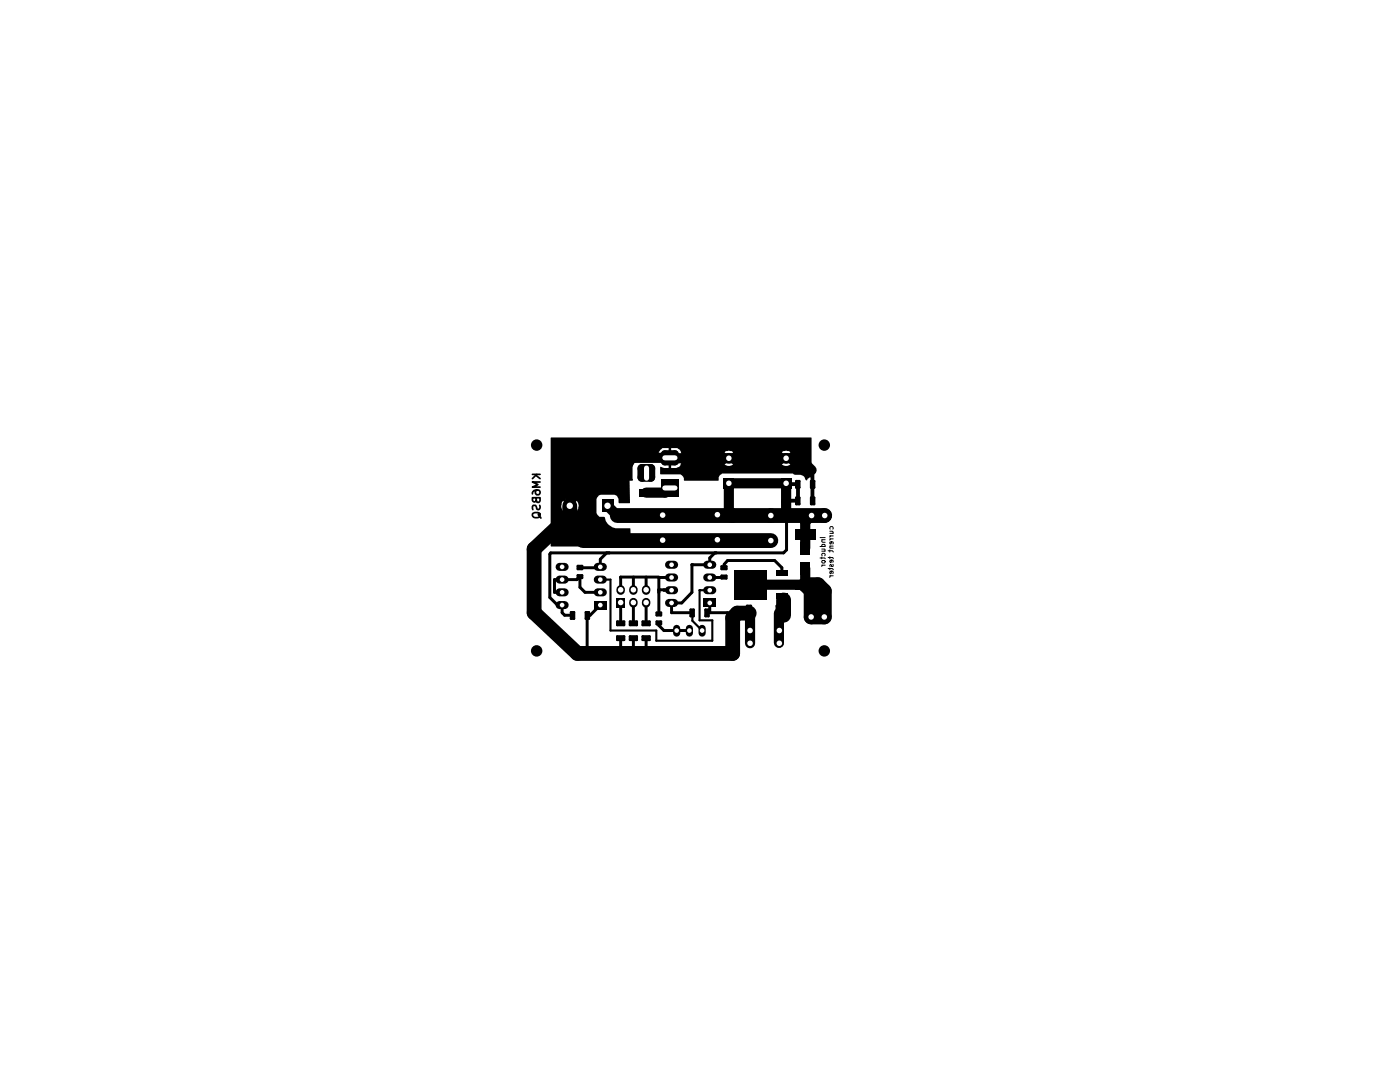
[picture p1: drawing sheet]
<svg xmlns="http://www.w3.org/2000/svg" width="279mm" height="216mm" viewBox="0 0 279 216" stroke-linecap="round" stroke-linejoin="round" font-family="sans-serif">
<g fill="#000">
<path d="M127.6 97.5h2.7v1.6h-2.7zM128.1 93.5h1.8v1.7h-1.8zM132 95.6h3.5v3.5h-3.5zM132.7 90.6h2v1.5h-2zM144.4 95.4h2.1v2.1h-2.1zM155.9 95.4h2v2.1h-2zM158.9 96h.6v1.3h-.6zM109.9 87.4l52-.1 .1 7.9h-.5l-.5 .6h-.1a1.38 1.38 0 0 0-1.1-1.1h-1.2l-.4-.2h-14.1l-.5 .4-.3 1-6.8-.1a1.12 1.12 0 0 0-.7-1.1h-4l-.1-1.5 .2-.1 .6 .3h2.5l.6-.3 .2-.4h8.8l.6 .3h.5l.6-.3h9.7l.6 .3h.5l.6-.3-.8-.8-.9 .8h-9.7l-.8-.8-.9 .8h-8.8l.2-.3v-.8h-2.1v1.8h-.5v-1.8h-1.9l-.1 .6-1.3-.6h-2.3l-.5 .2-.7 .7-.4 .7 .1 2.6-.7 .1 .1 4.4-2.2 .1-.1-.8a1.01 1.01 0 0 0-.8-.9h-2.7l-.4 .2-.5 .7v2.8l.6 .7 1.1 .1a2.25 2.25 0 0 0 1.9 2.1l3.2 .2v3.6h-15.8l-.1-6.7h3l.4 .2a1.49 1.49 0 0 0 1.4-.2l-.9-1.1-1 1.1h-2.9v-1.5h2.1l.4 1 1-1h.7l1 1 .1-.1a1.55 1.55 0 0 0-.1-1.9l-1 1h-.7l-1-1-.4 1h-2.1v-1.3h2.9l1 1 .9-1-.1-.1a1.82 1.82 0 0 0-1.8 .1h-2.9v-8.2h34l.3 .9 .9-.9h.7l.8 .9 .3-.4 .1-.5h8.4l.2 .9 .9-.9h.7l.9 .9a1.16 1.16 0 0 0 0-1.7l-.9 .8h-.7l-.8-.8-.3 .8h-8.4l-.3-.8-.9 .8h-.7l-.8-.8-.4 .8h-34v-.3h26.1l-.1-.8h8.7l.9 .8 .8-.8h9.7l.9 .8 .8-.8a1.23 1.23 0 0 0-1.7 0h-9.7a1.23 1.23 0 0 0-1.7 0h-8.7l-.2-.5-.6-.4h-1.2v1.7h-.5v-1.7h-1.2l-.3 .3a1.59 1.59 0 0 0-.4 1.4h-21.6zM161.9 96h.6v1.3h-.6zM115.3 112.9h.9v.6h-.9zM115.3 114.8h.9v.5h-.9zM120.1 99.7h2.3v2.5h-2.3z"/>
<path d="M127.6 102.4h2.7v1.5h-2.7zM131.2 101.9h2.1v1.9h-2.1zM142.2 101.8h2v1.9h-2zM144 113h.9v.5h-.9zM144 114.9h.9v.5h-.9zM146.5 113.8h6.4v5.8h-6.4zM152.8 101.9h2.1v2h-2.1zM154.9 118.4h2.2v1.1h-2.2zM154.9 113.8h2.2v1.2h-2.2zM158.7 115.7h4v2h-4zM158.7 105.6h4v2h-4zM158.9 99.3h.6v1.3h-.6z"/>
<path d="M159.8 112.1h1.8v2.5h-1.8zM159.8 108.1h1.8v2.5h-1.8zM161.9 99.3h.6v1.3h-.6zM114 122.2h.6v1.2h-.6zM116.9 122.2h.6v1.2h-.6zM118.5 120h2.6v1.6h-2.6zM123 119.3h1.7v1.9h-1.7zM123.2 127h1.3v.7h-1.3zM123.2 124h1.3v.7h-1.3zM125.7 127h1.4v.7h-1.4zM125.7 124h1.4v.7h-1.4zM128.3 127h1.3v.7h-1.3z"/>
<path d="M128.3 124h1.3v.7h-1.3zM131.1 122.3h.8v.5h-.8zM131.1 124h.8v.5h-.8zM137.8 121.7h.6v1.2h-.6zM140.4 119.5h2.5v1.6h-2.5zM140.8 121.7h.6v1.2h-.6zM148.8 125h1.7v1.7h-1.7zM149.1 120.9h.8v2.9h-.8zM154.7 125h1.7v1.7h-1.7zM155 120.9h.8v2.9h-.8z"/>
<circle cx="107.1" cy="88.8" r="1.14"/>
<circle cx="133.7" cy="91.4" r="1.02"/>
<circle cx="145.5" cy="91.4" r="1.06"/>
<circle cx="156.9" cy="91.4" r="1.06"/>
<circle cx="164.5" cy="88.8" r="1.14"/>
<circle cx="113.7" cy="100.9" r="1.23"/>
<circle cx="131.5" cy="117.7" r=".3"/>
<circle cx="131.5" cy="115.2" r=".3"/>
<circle cx="132.2" cy="107.8" r="1.06"/>
<circle cx="138.1" cy="112.7" r=".3"/>
<circle cx="139.6" cy="117.8" r=".21"/>
<circle cx="143.2" cy="107.7" r="1.06"/>
<circle cx="153.8" cy="107.9" r="1.06"/>
<circle cx="162" cy="102.9" r="1.06"/>
<circle cx="164.6" cy="102.9" r="1.06"/>
<circle cx="107.1" cy="129.9" r="1.14"/>
<circle cx="126.4" cy="124.4" r=".3"/>
<circle cx="149.7" cy="128.4" r=".89"/>
<circle cx="155.5" cy="128.4" r=".89"/>
<circle cx="161.9" cy="123.1" r="1.06"/>
<circle cx="164.5" cy="129.9" r="1.14"/>
<circle cx="164.5" cy="123.1" r="1.06"/>
<circle cx="164.5" cy="123.1" r="1.02"/>
</g>
<g fill="none" stroke="#000" stroke-width=".59">
<path d="M112.2 118.2h-1.5v-2.5h4.4l.6-.6v2.1l1.1 1h3M121.1 110.3l-1.3 1.3-.1 1.7h-4M126.4 115.2v2.5M128.9 115.2v2.5M131.5 117.7l2.5 .1-1.5-.1M131.5 115.1h-7.6v2.6M134 115.2h-2.5v7.3M142.7 110.3l-1.1 1v1.4h-3.5v5.5l-2 2.1h-2.1v2h4.2M144.5 115.1l-2.9 .1M144.5 113.3v-.7l.7-.8h9.4l1.4 1.5v1.1M157 102.8v6.9l-.6 .6h-46.5l-.2 .3v8.6l1.6 1.5h.9v1.6l.5 .5h1.6M119.8 120.7l-2 2.1h-.6v6.7l-.4 .4"/>
<path d="M123.9 120.2v4.2M123.9 127.3v2.1l.5 .5M126.4 120.2v4.2M126.4 127.3v2.1l-.5 .5M128.9 120.2v4.2M128.9 127.3v2.6M131.5 124.3v.5l1 1h5.1M141.1 122.3h4.1l1 1M141.6 120.3v2M146 122.1l1.2 1.2"/>
</g>
<path d="M119.8 115.7h2v10.1h9.2v2h11.2v-4h-2.6v-6h2M126.4 115.1v.1M128.9 115.1v.1M138.2 122.3v1.6l1.9 1.9" fill="none" stroke="#000" stroke-width=".42"/>
<path d="M133.7 97.4l-.9 .9h-3.9M162 93.8l-2.4-2.4h-44.4l-1.4 1.3v12.7l2.5 2.5M121.2 100.9l2 2M146.1 102.9l-.6-.7v-5.8h11.4l.1 6.4 7.6 .1M160.7 113.4v3.3h-11M162 102.9l-1.3 1.2v5.3M149.7 122.5v5.9M155.4 122.3v6" fill="none" stroke="#000" stroke-width="2"/>
<path d="M113.7 100.9v2l-7.1 6.7v12.7l8.6 8.1h31v-7.1l1-1h2.3M116.3 107.9h37.5M123.2 102.9h41.4M156.4 119.7v3.1M160.7 116.7h2.5l1.3 1.2v5.2h-2.6v-5.2z" fill="none" stroke="#000" stroke-width="3"/>
<path d="M106.3 94.7h1.5M106.9 94.8l.9 .7M107 99.3l-.1 .7-.2 .2-.3-.1-.1-.3v-.5h1.5v.6l-.3 .3h-.2h-.2l-.1-.4M107.1 97.8a.54 .54 0 0 0 0 .9h.4a.54 .54 0 0 0 0-.9h-.6a.68 .68 0 0 0-.6 .8M107.1 94.7l-.8 .8M107.8 96.2h-1.5l1.1 .5-1.1 .5h1.5M106.3 102.4a1.04 1.04 0 0 1 1.5 .2v.3a.86 .86 0 0 1-1.5 0zM107.4 102.5l.1 .4 .4 .5M107.7 100.8a.6 .6 0 0 1-.2 .9l-.4-.2-.3-.7h-.4a.64 .64 0 0 0-.1 .9" fill="none" stroke="#000" stroke-width=".34"/>
<g fill="none" stroke="#000" stroke-width=".2">
<path d="M163.7 111.3h.9l.1 .2M163.7 107.3h1M163.7 109.1h1M164 109.6h.6v.4M164 107.7h.7M164 110h.7M164 111.2v.3M164 112.8h.7M164.1 107.7l-.1 .3 .2 .2h.5M164.1 109.1v-.5h.5v.5M164.1 110.9l-.1-.3 .2-.2h.3l.2 .2-.1 .3M164.1 111.8h.5l.1 .4-.2 .2h-.3l-.2-.2z"/>
<path d="M164.2 112.8l-.2 .2M165.3 109.9h.8l.2 .3M165.3 111.3h.9l.1 .2M165.3 113.5h.8l.2 .2M165.6 106h.5l.2 .2-.1 .2M165.6 106.4h.7M165.6 106.9h.7M165.6 107.5h.7M165.6 109h.7M165.6 109.7v.5M165.6 111.1v.4M165.6 113.4v.3"/>
<path d="M165.6 114.9h.7M165.7 105.6l-.1-.3 .2-.2 .4 .1v.4M165.7 109v.4h.6M165.8 106.9l-.2 .3M165.8 107.5l-.2 .3M165.8 114.9l-.2 .3M165.9 108.1v.4h-.3l.1-.4h.5v.4M165.9 111.8v.5l-.3-.2 .2-.3h.3l.2 .1-.1 .3M165.9 114v.5h-.2l-.1-.4 .2-.1h.3l.2 .1-.1 .4M166.2 112.6v.4h-.3l-.1-.4-.2 .2 .1 .2"/>
</g>
<path d="M156.9 96.4l.2 .2h2.2v3.3h-2.2l-.2 .3M162 93.8l.1 .3v5.8" fill="none" stroke="#000" stroke-width=".76"/>
<g fill="none" stroke="#000" stroke-width=".51">
<path d="M158.9 96h.6v1.3h-.6zM158.9 99.3h.6v1.3h-.6zM161.9 96h.6v1.3h-.6zM161.9 99.3h.6v1.3h-.6zM115.3 112.9h.9v.6h-.9zM115.3 114.8h.9v.5h-.9zM144 113h.9v.5h-.9zM144 114.9h.9v.5h-.9zM114 122.2h.6v1.2h-.6zM116.9 122.2h.6v1.2h-.6zM123.2 127h1.3v.7h-1.3zM123.2 124h1.3v.7h-1.3z"/>
<path d="M125.7 127h1.4v.7h-1.4zM125.7 124h1.4v.7h-1.4zM128.3 124h1.3v.7h-1.3zM128.3 127h1.3v.7h-1.3zM131.1 124h.8v.5h-.8zM131.1 122.3h.8v.5h-.8zM137.8 121.7h.6v1.2h-.6zM140.8 121.7h.6v1.2h-.6zM149.1 120.9h.8v2.9h-.8zM155 120.9h.8v2.9h-.8z"/>
</g>
<path d="M123.9 117.6v.3M126.4 117.6v.3M128.9 117.6v.3M126.4 120.1v.3M128.9 120.1v.3" fill="none" stroke="#000" stroke-width="1.7"/>
<path d="M128.1 93.5h1.8v1.7h-1.8z" fill="none" stroke="#000" stroke-width="1.8"/>
<path d="M132.7 90.6h2v1.5h-2z" fill="none" stroke="#000" stroke-width="1.5"/>
<g fill="none" stroke="#000" stroke-width="1.6">
<path d="M111.7 115.7h1M111.7 113.1h1M111.7 118.2h1M119.3 115.7h1M119.3 113.1h1M119.3 118.2h1M133.5 115.2h1M133.5 112.7h1M133.5 117.8h1M141.1 115.2h1.1M141.1 112.7h1.1M141.1 117.8h1.1"/>
<path d="M111.7 120.7h1M133.5 120.3h1"/>
</g>
<path d="M135 125.4v.9M137.6 125.4v.9M140.1 125.4v.9" fill="none" stroke="#000" stroke-width="1.4"/>
<g fill="#fff">
<circle cx="112.2" cy="120.7" r=".47"/>
<circle cx="112.2" cy="118.2" r=".47"/>
<circle cx="112.2" cy="115.7" r=".47"/>
<circle cx="119.8" cy="118.2" r=".47"/>
<circle cx="119.8" cy="120.7" r=".47"/>
<circle cx="119.8" cy="113.1" r=".47"/>
<circle cx="112.2" cy="113.1" r=".47"/>
</g>
<path d="M129 93.4v2" fill="none" stroke="#fff" stroke-width="1"/>
<g fill="#fff">
<circle cx="121.2" cy="100.9" r=".64"/>
<circle cx="113.7" cy="100.9" r=".64"/>
<circle cx="119.8" cy="115.7" r=".47"/>
<circle cx="123.9" cy="120.2" r=".55"/>
<circle cx="123.9" cy="117.7" r=".55"/>
<circle cx="126.4" cy="120.2" r=".55"/>
<circle cx="126.4" cy="117.7" r=".55"/>
<circle cx="134" cy="115.2" r=".47"/>
<circle cx="134" cy="112.7" r=".47"/>
<circle cx="128.9" cy="120.2" r=".55"/>
<circle cx="128.9" cy="117.7" r=".55"/>
<circle cx="134" cy="120.3" r=".47"/>
<circle cx="134" cy="117.8" r=".47"/>
</g>
<path d="M132.7 91.4h2M132.7 97.4h2" fill="none" stroke="#fff" stroke-width="1"/>
<g fill="#fff">
<circle cx="132.2" cy="102.8" r=".55"/>
<circle cx="132.2" cy="107.8" r=".55"/>
<circle cx="153.8" cy="102.9" r=".55"/>
<circle cx="145.5" cy="91.4" r=".55"/>
<circle cx="145.5" cy="96.4" r=".55"/>
<circle cx="156.9" cy="91.4" r=".55"/>
<circle cx="156.9" cy="96.4" r=".55"/>
<circle cx="143.2" cy="102.7" r=".55"/>
<circle cx="143.2" cy="107.7" r=".55"/>
<circle cx="141.6" cy="112.7" r=".47"/>
<circle cx="141.6" cy="115.2" r=".47"/>
<circle cx="141.6" cy="117.8" r=".47"/>
<circle cx="153.8" cy="107.9" r=".55"/>
<circle cx="155.5" cy="128.4" r=".55"/>
<circle cx="155.5" cy="125.8" r=".55"/>
<circle cx="149.7" cy="125.8" r=".55"/>
<circle cx="141.6" cy="120.3" r=".47"/>
<circle cx="149.7" cy="128.4" r=".55"/>
<circle cx="137.6" cy="125.8" r=".47"/>
<circle cx="140.1" cy="125.8" r=".47"/>
<circle cx="135" cy="125.8" r=".47"/>
<circle cx="164.6" cy="102.9" r=".55"/>
<circle cx="162" cy="102.9" r=".55"/>
<circle cx="164.5" cy="123.1" r=".55"/>
<circle cx="161.9" cy="123.1" r=".55"/>
</g>
</svg>
